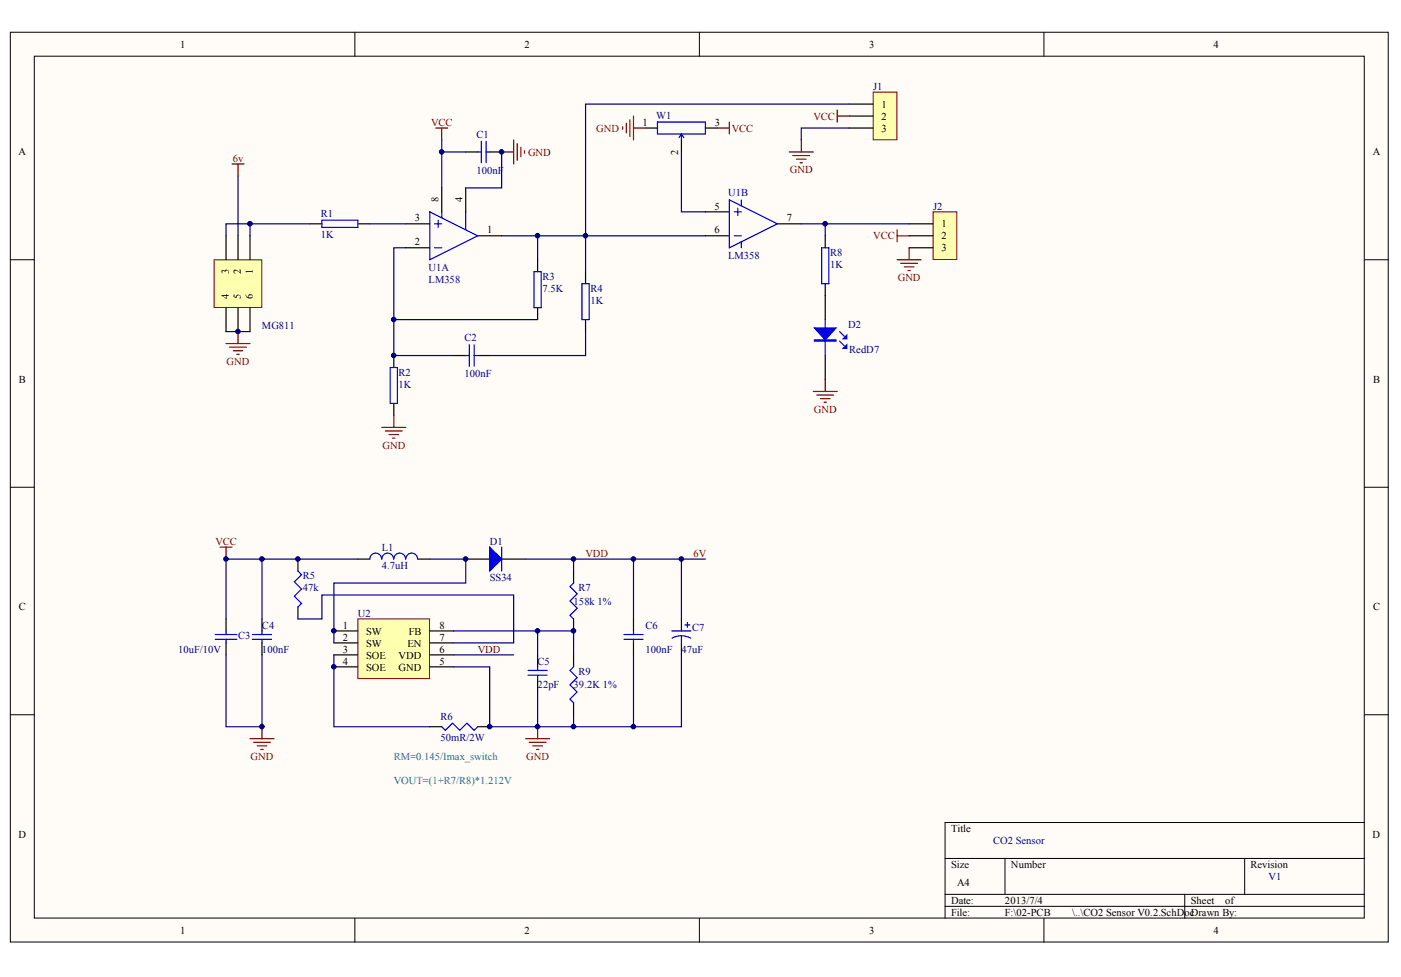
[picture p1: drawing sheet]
<svg xmlns="http://www.w3.org/2000/svg" width="287mm" height="200mm" viewBox="0 0 287 200" stroke-linecap="round" stroke-linejoin="round" font-family="sans-serif">
<defs><g id="words">
<g font-size="2.2">
<text x="36.9" y="9.8">1</text>
<text x="107.4" y="9.8">2</text>
<text x="177.9" y="9.8">3</text>
<text x="248.5" y="9.8">4</text>
<text x="180.5" y="22.1">1</text>
<text x="131.5" y="25.7">1</text>
<text x="146.4" y="25.7">3</text>
<text x="180.5" y="24.5">2</text>
<text x="180.5" y="27">3</text>
<text x="3.8" y="31.8">A</text>
<text x="281" y="31.8">A</text>
<text x="84.9" y="45.3">3</text>
<text x="99.8" y="47.8">1</text>
<text x="146.2" y="42.9">5</text>
<text x="146.2" y="47.8">6</text>
<text x="161.1" y="45.3">7</text>
<text x="192.7" y="46.6">1</text>
<text x="84.9" y="50.2">2</text>
<text x="192.7" y="49">2</text>
<text x="192.7" y="51.5">3</text>
<text x="3.9" y="78.4">B</text>
<text x="281.1" y="78.4">B</text>
<text x="3.9" y="125">C</text>
<text x="281.1" y="125">C</text>
<text x="70.2" y="128.7">1</text>
<text x="70.2" y="131.1">2</text>
<text x="75" y="129.9">SW</text>
<text x="83.7" y="129.9">FB</text>
<text x="89.9" y="131.1">7</text>
<text x="89.9" y="128.7">8</text>
<text x="70.2" y="133.6">3</text>
<text x="70.2" y="136">4</text>
<text x="75" y="132.4">SW</text>
<text x="75" y="134.8">SOE</text>
<text x="75" y="137.3">SOE</text>
<text x="81.6" y="137.3">GND</text>
<text x="81.6" y="134.8">VDD</text>
<text x="83.4" y="132.4">EN</text>
<text x="89.9" y="136">5</text>
<text x="89.9" y="133.6">6</text>
<text x="3.8" y="171.5">D</text>
<text x="194.7" y="170.3">Title</text>
<text x="281" y="171.5">D</text>
<text x="194.7" y="177.7">Size</text>
<text x="207" y="177.7">Number</text>
<text x="256" y="177.7">Revision</text>
<text x="194.7" y="185">Date:</text>
<text x="195.9" y="181.4">A4</text>
<text x="205.7" y="185">2013/7/4</text>
<text x="243.8" y="185">Sheet</text>
<text x="250.8" y="185">of</text>
<text x="36.9" y="191.2">1</text>
<text x="107.4" y="191.2">2</text>
<text x="177.9" y="191.2">3</text>
<text x="194.7" y="187.5">File:</text>
<text x="205.7" y="187.5">F:\02-PCB</text>
<text x="219.5" y="187.5">\..\CO2 Sensor V0.2.SchDocDrawn By:</text>
<text x="248.5" y="191.2">4</text>
</g>
<g font-size="2.2" fill="#000080">
<text x="178.8" y="18.4">J1</text>
<text x="97.5" y="28.2">C1</text>
<text x="134.3" y="24.3">W1</text>
<text x="97.5" y="35.5">100nF</text>
<text x="149.1" y="40.2">U1B</text>
<text x="65.7" y="44.4">R1</text>
<text x="191" y="42.9">J2</text>
<text x="65.7" y="48.8">1K</text>
<text x="149.1" y="52.9">LM358</text>
<text x="169.9" y="52.5">R8</text>
<text x="87.7" y="55.4">U1A</text>
<text x="87.7" y="57.8">LM358</text>
<text x="111" y="57.4">R3</text>
<text x="111" y="59.8">7.5K</text>
<text x="120.9" y="59.8">R4</text>
<text x="169.9" y="54.9">1K</text>
<text x="120.9" y="62.3">1K</text>
<text x="53.6" y="67.4">MG811</text>
<text x="95.1" y="69.9">C2</text>
<text x="173.6" y="67.2">D2</text>
<text x="81.6" y="77">R2</text>
<text x="95.1" y="77.2">100nF</text>
<text x="173.8" y="72.3">RedD7</text>
<text x="81.6" y="79.4">1K</text>
<text x="78.2" y="112.8">L1</text>
<text x="100.2" y="111.5">D1</text>
<text x="62" y="118.6">R5</text>
<text x="78.2" y="116.4">4.7uH</text>
<text x="100.2" y="118.9">SS34</text>
<text x="62" y="121.1">47k</text>
<text x="117.4" y="123.8">158k 1%</text>
<text x="118.4" y="121.1">R7</text>
<text x="48.7" y="130.9">C3</text>
<text x="53.6" y="128.7">C4</text>
<text x="73.3" y="126.2">U2</text>
<text x="132.1" y="128.7">C6</text>
<text x="141.7" y="129.2">C7</text>
<text x="36.5" y="133.6">10uF/10V</text>
<text x="53.6" y="133.6">100nF</text>
<text x="110.1" y="136">C5</text>
<text x="132.1" y="133.6">100nF</text>
<text x="139.5" y="133.6">47uF</text>
<text x="110.1" y="141">22pF</text>
<text x="117.4" y="141">39.2K 1%</text>
<text x="118.4" y="138.3">R9</text>
<text x="90.2" y="147.3">R6</text>
<text x="90.2" y="151.7">50mR/2W</text>
<text x="203.3" y="172.8">CO2 Sensor</text>
<text x="259.7" y="180.2">V1</text>
</g>
<g font-size="2.2" fill="#800000">
<text x="88.2" y="25.7">VCC</text>
<text x="122.1" y="27">GND</text>
<text x="149.8" y="27">VCC</text>
<text x="166.5" y="24.5">VCC</text>
<text x="47.6" y="33.1">6v</text>
<text x="108.1" y="31.9">GND</text>
<text x="161.7" y="35.5">GND</text>
<text x="178.8" y="49">VCC</text>
<text x="183.8" y="57.6">GND</text>
<text x="46.4" y="74.7">GND</text>
<text x="166.6" y="84.5">GND</text>
<text x="78.3" y="91.9">GND</text>
<text x="44.1" y="111.5">VCC</text>
<text x="119.9" y="114">VDD</text>
<text x="142" y="114">6V</text>
<text x="97.8" y="133.6">VDD</text>
<text x="51.3" y="155.6">GND</text>
<text x="107.7" y="155.6">GND</text>
</g>
<g font-size="2.2" fill="#008080">
<text x="80.6" y="155.7">RM=0.145/Imax_switch</text>
<text x="80.6" y="160.6">VOUT=(1+R7/R8)*1.212V</text>
</g>
<g font-size="2.1">
<text x="138.8" y="31.7" transform="rotate(-90 138.8 31.7)">2</text>
<text x="89.8" y="41.4" transform="rotate(-90 89.8 41.4)">8</text>
<text x="94.7" y="41.4" transform="rotate(-90 94.7 41.4)">4</text>
<text x="46.8" y="56" transform="rotate(-90 46.8 56)">3</text>
<text x="49.3" y="56" transform="rotate(-90 49.3 56)">2</text>
<text x="51.7" y="56" transform="rotate(-90 51.7 56)">1</text>
<text x="46.8" y="61.3" transform="rotate(-90 46.8 61.3)">4</text>
<text x="49.3" y="61.3" transform="rotate(-90 49.3 61.3)">5</text>
<text x="51.7" y="61.3" transform="rotate(-90 51.7 61.3)">6</text>
</g>
</g></defs>
<g fill="#fffcf8" stroke="#000" stroke-width=".2">
<path d="M2.1 6.6h282.1v186.3h-282.1z"/>
<path d="M7 11.5h272.3v176.5h-272.3z"/>
</g>
<g fill="none" stroke="#000" stroke-width=".2">
<path d="M72.6 6.6v4.9M143.2 6.6v4.9M213.7 6.6v4.9M2.1 53.2h4.9M279.3 53.2h4.9M2.1 99.8h4.9M279.3 99.8h4.9M2.1 146.3h4.9M279.3 146.3h4.9M193.5 175.8h85.8M205.7 175.8v7.3M254.8 175.8v7.3"/>
<path d="M279.3 168.4h-85.8v19.6M72.6 188v4.9M143.2 188v4.9M193.5 183.1h85.8M193.5 185.6h85.8M213.7 188v4.9M242.5 183.1v4.9"/>
</g>
<path d="M90.4 38.5v4.9M95.3 38.5v4.9M83.1 45.8h4.9M83.1 50.7h4.9M97.8 48.3h4.9M144.4 48.3h4.9M144.4 43.4h4.9M159.1 45.8h4.9" fill="none" stroke="#000" stroke-width=".25"/>
<path d="M88 43.4l9.8 4.9-9.8 4.9zM89 50.7h1.4M89 45.8h1.4M89.7 45.1v1.5M90.4 43.4v1.2M95.3 43.4v3.7M149.3 40.9l9.8 4.9-9.8 4.9zM150.3 48.3h1.5M150.3 43.4h1.5M151 42.6v1.5M151.8 40.9v1.2M151.8 49.5v1.2" fill="none" stroke="#00f" stroke-width=".25"/>
<path d="M43.8 53.2h9.8v9.7h-9.8z" fill="#ffffb0" stroke="#800000" stroke-width=".2"/>
<g fill="none" stroke="#000" stroke-width=".25">
<path d="M95.3 31.1h2.5M100.2 31.1h2.5M132.1 26.2h2.5M139.5 28.7v2.4M144.4 26.2h2.5M46.3 48.3v4.9M48.7 48.3v4.9M51.2 48.3v4.9M63.4 45.8h2.5M73.3 45.8h2.4M110.1 53.2v2.4M119.9 55.6v2.5"/>
<path d="M46.3 63v4.9M48.7 63v4.9M51.2 63v4.9M80.6 72.8v2.4M92.9 72.8h2.4M97.8 72.8h2.4M110.1 63v2.4M119.9 65.4v2.5M80.6 82.6v2.4"/>
</g>
<g fill="none" stroke="#00f" stroke-width=".25">
<path d="M97.8 31.1h.7M98.5 28.9v4.4M99.5 31.1h.7M99.5 28.9v4.4M134.6 25h9.8v2.4h-9.8zM139.5 27.4v1.3M139.5 27.4l-.5 .8M139.5 27.4l.5 .8M65.9 45.1h7.4v1.5h-7.4zM109.3 55.6h1.5v7.4h-1.5zM119.1 58.1h1.5v7.3h-1.5zM79.9 75.2h1.5v7.4h-1.5z"/>
<path d="M95.3 72.8h.8M96.1 70.6v4.4M97.1 72.8h.7M97.1 70.6v4.4"/>
</g>
<g fill="none" stroke="#800000" stroke-width=".25">
<path d="M47.5 33.6h2.5M48.7 33.6v2.4M89.2 26.2h2.5M90.4 26.2v2.5M102.7 31.1h2.5M105.2 28.7v4.9M105.9 29.4v3.4M106.6 30.1v2M107.4 30.9v.5M127.5 26v.5M128.2 25.2v2M129 24.5v3.4"/>
<path d="M129.7 26.2h2.4M129.7 23.8v4.9M146.9 26.2h2.4M149.3 25v2.4M46.3 70.3h4.9M47 71.1h3.4M47.7 71.8h2M48.5 72.5h.5M48.7 67.9v2.4M78.2 87.5h4.9M78.9 88.2h3.4M79.6 89h2"/>
<path d="M80.4 89.7h.5M80.6 85v2.5"/>
</g>
<g fill="none" stroke="#000080" stroke-width=".25">
<path d="M48.7 36v12.3M90.4 28.7v9.8M90.4 31.1h4.9M102.7 31.1v7.4h-7.4M139.5 31.1v12.3h4.9M51.2 45.8v2.5M63.4 45.8h-17.1v2.5M75.7 45.8h7.4M83.1 50.7h-2.5v14.7h29.5M102.7 48.3h41.7M110.1 48.3v4.9M119.9 48.3v7.3"/>
<path d="M46.3 67.9h4.9M80.6 65.4v7.4h12.3M119.9 67.9v4.9h-19.7"/>
</g>
<path d="M178.8 18.9h4.8v9.7h-4.8z" fill="#ffffb0" stroke="#800000" stroke-width=".2"/>
<path d="M173.8 21.3h5M173.8 23.8h5M173.8 26.2h5" fill="none" stroke="#000" stroke-width=".25"/>
<path d="M173.8 21.3h-53.9v27M173.8 26.2h-9.8v2.5" fill="none" stroke="#000080" stroke-width=".25"/>
<path d="M161.6 31.1h4.9M162.3 31.9h3.4M163.1 32.6h1.9M163.8 33.3h.5M164 28.7v2.4M171.4 22.5v2.5M171.4 23.8h2.4" fill="none" stroke="#800000" stroke-width=".25"/>
<path d="M191 43.4h4.9v9.7h-4.9z" fill="#ffffb0" stroke="#800000" stroke-width=".2"/>
<path d="M168.9 48.3v2.4M168.9 58.1v7.3M186.1 45.8h4.9M186.1 48.3h4.9M186.1 50.7h4.9M168.9 72.8v4.9" fill="none" stroke="#000" stroke-width=".25"/>
<path d="M183.7 47.1v2.4M183.7 48.3h2.4M183.7 53.2h4.9M184.4 53.9h3.4M185.1 54.7h2M185.9 55.4h.5M186.1 50.7v2.5M168.9 77.7v2.4M166.5 80.1h4.9M167.2 80.9h3.5M168 81.6h1.9M168.7 82.4h.5" fill="none" stroke="#800000" stroke-width=".25"/>
<path d="M168.2 50.7h1.5v7.4h-1.5zM168.9 65.4v7.4M171.9 69.8l1 1M171.9 67.9l1 1" fill="none" stroke="#00f" stroke-width=".25"/>
<path d="M164 45.8h22.1M168.9 45.8v2.5" fill="none" stroke="#000080" stroke-width=".25"/>
<g fill="#00f" stroke="#00f" stroke-width=".25">
<path d="M166.7 67.2h4.4l-2.2 2.4z"/>
<path d="M172.6 71.3l.8-.7v.7z"/>
<path d="M172.6 69.4l.8-.8v.8z"/>
<path d="M166.7 69.6h4.4v.2h-4.4z" fill-rule="evenodd"/>
</g>
<path d="M73.3 126.7h14.6v12.2h-14.6z" fill="#ffffb0" stroke="#800000" stroke-width=".2"/>
<g fill="none" stroke="#000" stroke-width=".25">
<path d="M61 114.5v2.4M73.3 114.5h2.4M85.5 114.5h2.5M95.3 114.5h4.9M102.7 114.5h4.9M117.4 116.9v2.5M46.3 126.7v2.5M46.3 131.6v2.5M53.6 126.7v2.5M53.6 131.6v2.5M61 124.3v2.4M68.4 129.2h4.9"/>
<path d="M68.4 131.6h4.9M68.4 134.1h4.9M68.4 136.5h4.9M88 129.2h4.9M88 131.6h4.9M88 134.1h4.9M88 136.5h4.9M110.1 134.1v2.4M110.1 139v2.4M117.4 126.7v2.5M117.4 134.1v2.4M129.7 126.7v2.5"/>
<path d="M129.7 131.6v2.5M139.5 126.7v2.5M139.5 131.6v2.5M88 148.8h2.4M97.8 148.8h2.4M117.4 143.9v2.4"/>
</g>
<g fill="none" stroke="#000080" stroke-width=".25">
<path d="M53.6 114.5v12.2M73.3 114.5h-27v12.2M88 114.5h7.3v4.9h-26.9v12.2M107.6 114.5h36.8M117.4 114.5v2.4M129.7 114.5v12.2M139.5 114.5v12.2M46.3 134.1v14.7h7.3v-14.7M61 126.7h4.9v-4.9h39.3v9.8h-12.3M68.4 134.1v14.7h19.6M92.9 129.2h24.5v4.9M92.9 134.1h12.3"/>
<path d="M110.1 129.2v4.9M129.7 134.1v14.7M139.5 134.1v14.7h-39.3v-12.3h-7.3M110.1 141.4v7.4M117.4 146.3v2.5"/>
</g>
<g fill="none" stroke="#00f" stroke-width=".25">
<path d="M61 116.9l.7 .8-1.4 1.4 1.4 1.5-1.4 1.5 1.4 1.4-.7 .8M78.1 114.5a1.2 1.2 0 0 0-1.2-1.3 1.2 1.2 0 0 0-1.2 1.3M80.6 114.5a1.2 1.2 0 0 0-1.2-1.3 1.2 1.2 0 0 0-1.2 1.3M83 114.5a1.2 1.2 0 0 0-1.2-1.3 1.2 1.2 0 0 0-1.2 1.3M85.5 114.5a1.2 1.2 0 0 0-1.2-1.3 1.2 1.2 0 0 0-1.2 1.3M102.7 112v4.9M117.4 119.4l-.7 .7 1.5 1.5-1.5 1.4 1.5 1.5-1.5 1.5 .7 .7M44.1 130.9h4.4M44.1 129.9h4.4M46.3 129.2v.7M46.3 130.9v.7M51.7 130.9h3.9"/>
<path d="M51.7 129.9h3.9M53.6 129.2v.7M53.6 130.9v.7M108.1 138.2h3.9M108.1 137.3h3.9M110.1 136.5v.8M110.1 138.2v.8M117.4 136.5l-.7 .8 1.5 1.4-1.5 1.5 1.5 1.5-1.5 1.4 .7 .8M127.7 130.9h3.9M127.7 129.9h3.9M129.7 129.2v.7M129.7 130.9v.7"/>
<path d="M137.5 129.2h4M139.5 130.2h.8l1.1 .5M139.5 130.2l-1.2 .1-.7 .3M139.5 130.2v1.4M140.2 127.9h1M140.7 127.5v.9M90.4 148.8l.8 .7 1.4-1.4 1.5 1.4 1.5-1.4 1.5 1.4 .7-.7"/>
</g>
<path d="M100.2 112l2.5 2.5-2.5 2.4z" fill="#00f" stroke="#00f" stroke-width=".25"/>
<path d="M45 112h2.5M46.3 112v2.5M51.2 151.2h4.9M51.9 152h3.5M52.7 152.7h1.9M53.4 153.4h.5M53.6 148.8v2.4M107.6 151.2h4.9M108.3 152h3.5M109.1 152.7h1.9M109.8 153.4h.5M110.1 148.8v2.4" fill="none" stroke="#800000" stroke-width=".25"/>
<g fill="#000080" stroke="#000080" stroke-width=".2">
<circle cx="46.2" cy="114.4" r=".47"/>
<circle cx="48.7" cy="67.9" r=".47"/>
<circle cx="51.2" cy="45.8" r=".47"/>
<circle cx="53.6" cy="148.8" r=".47"/>
<circle cx="53.6" cy="114.4" r=".47"/>
<circle cx="61" cy="114.4" r=".47"/>
<circle cx="68.3" cy="136.5" r=".47"/>
<circle cx="68.3" cy="129.1" r=".47"/>
<circle cx="80.6" cy="72.8" r=".47"/>
<circle cx="80.6" cy="65.4" r=".47"/>
<circle cx="90.4" cy="31.1" r=".47"/>
<circle cx="95.3" cy="114.4" r=".47"/>
<circle cx="100.2" cy="148.8" r=".47"/>
<circle cx="102.7" cy="31.1" r=".47"/>
<circle cx="110" cy="148.8" r=".47"/>
<circle cx="110" cy="129.1" r=".47"/>
<circle cx="110" cy="48.3" r=".47"/>
<circle cx="117.4" cy="148.8" r=".47"/>
<circle cx="117.4" cy="129.1" r=".47"/>
<circle cx="117.4" cy="114.4" r=".47"/>
<circle cx="119.8" cy="48.3" r=".47"/>
<circle cx="129.7" cy="148.8" r=".47"/>
<circle cx="129.7" cy="114.4" r=".47"/>
<circle cx="139.5" cy="114.4" r=".47"/>
<circle cx="168.9" cy="45.8" r=".47"/>
</g>
<use href="#words"/>
</svg>
